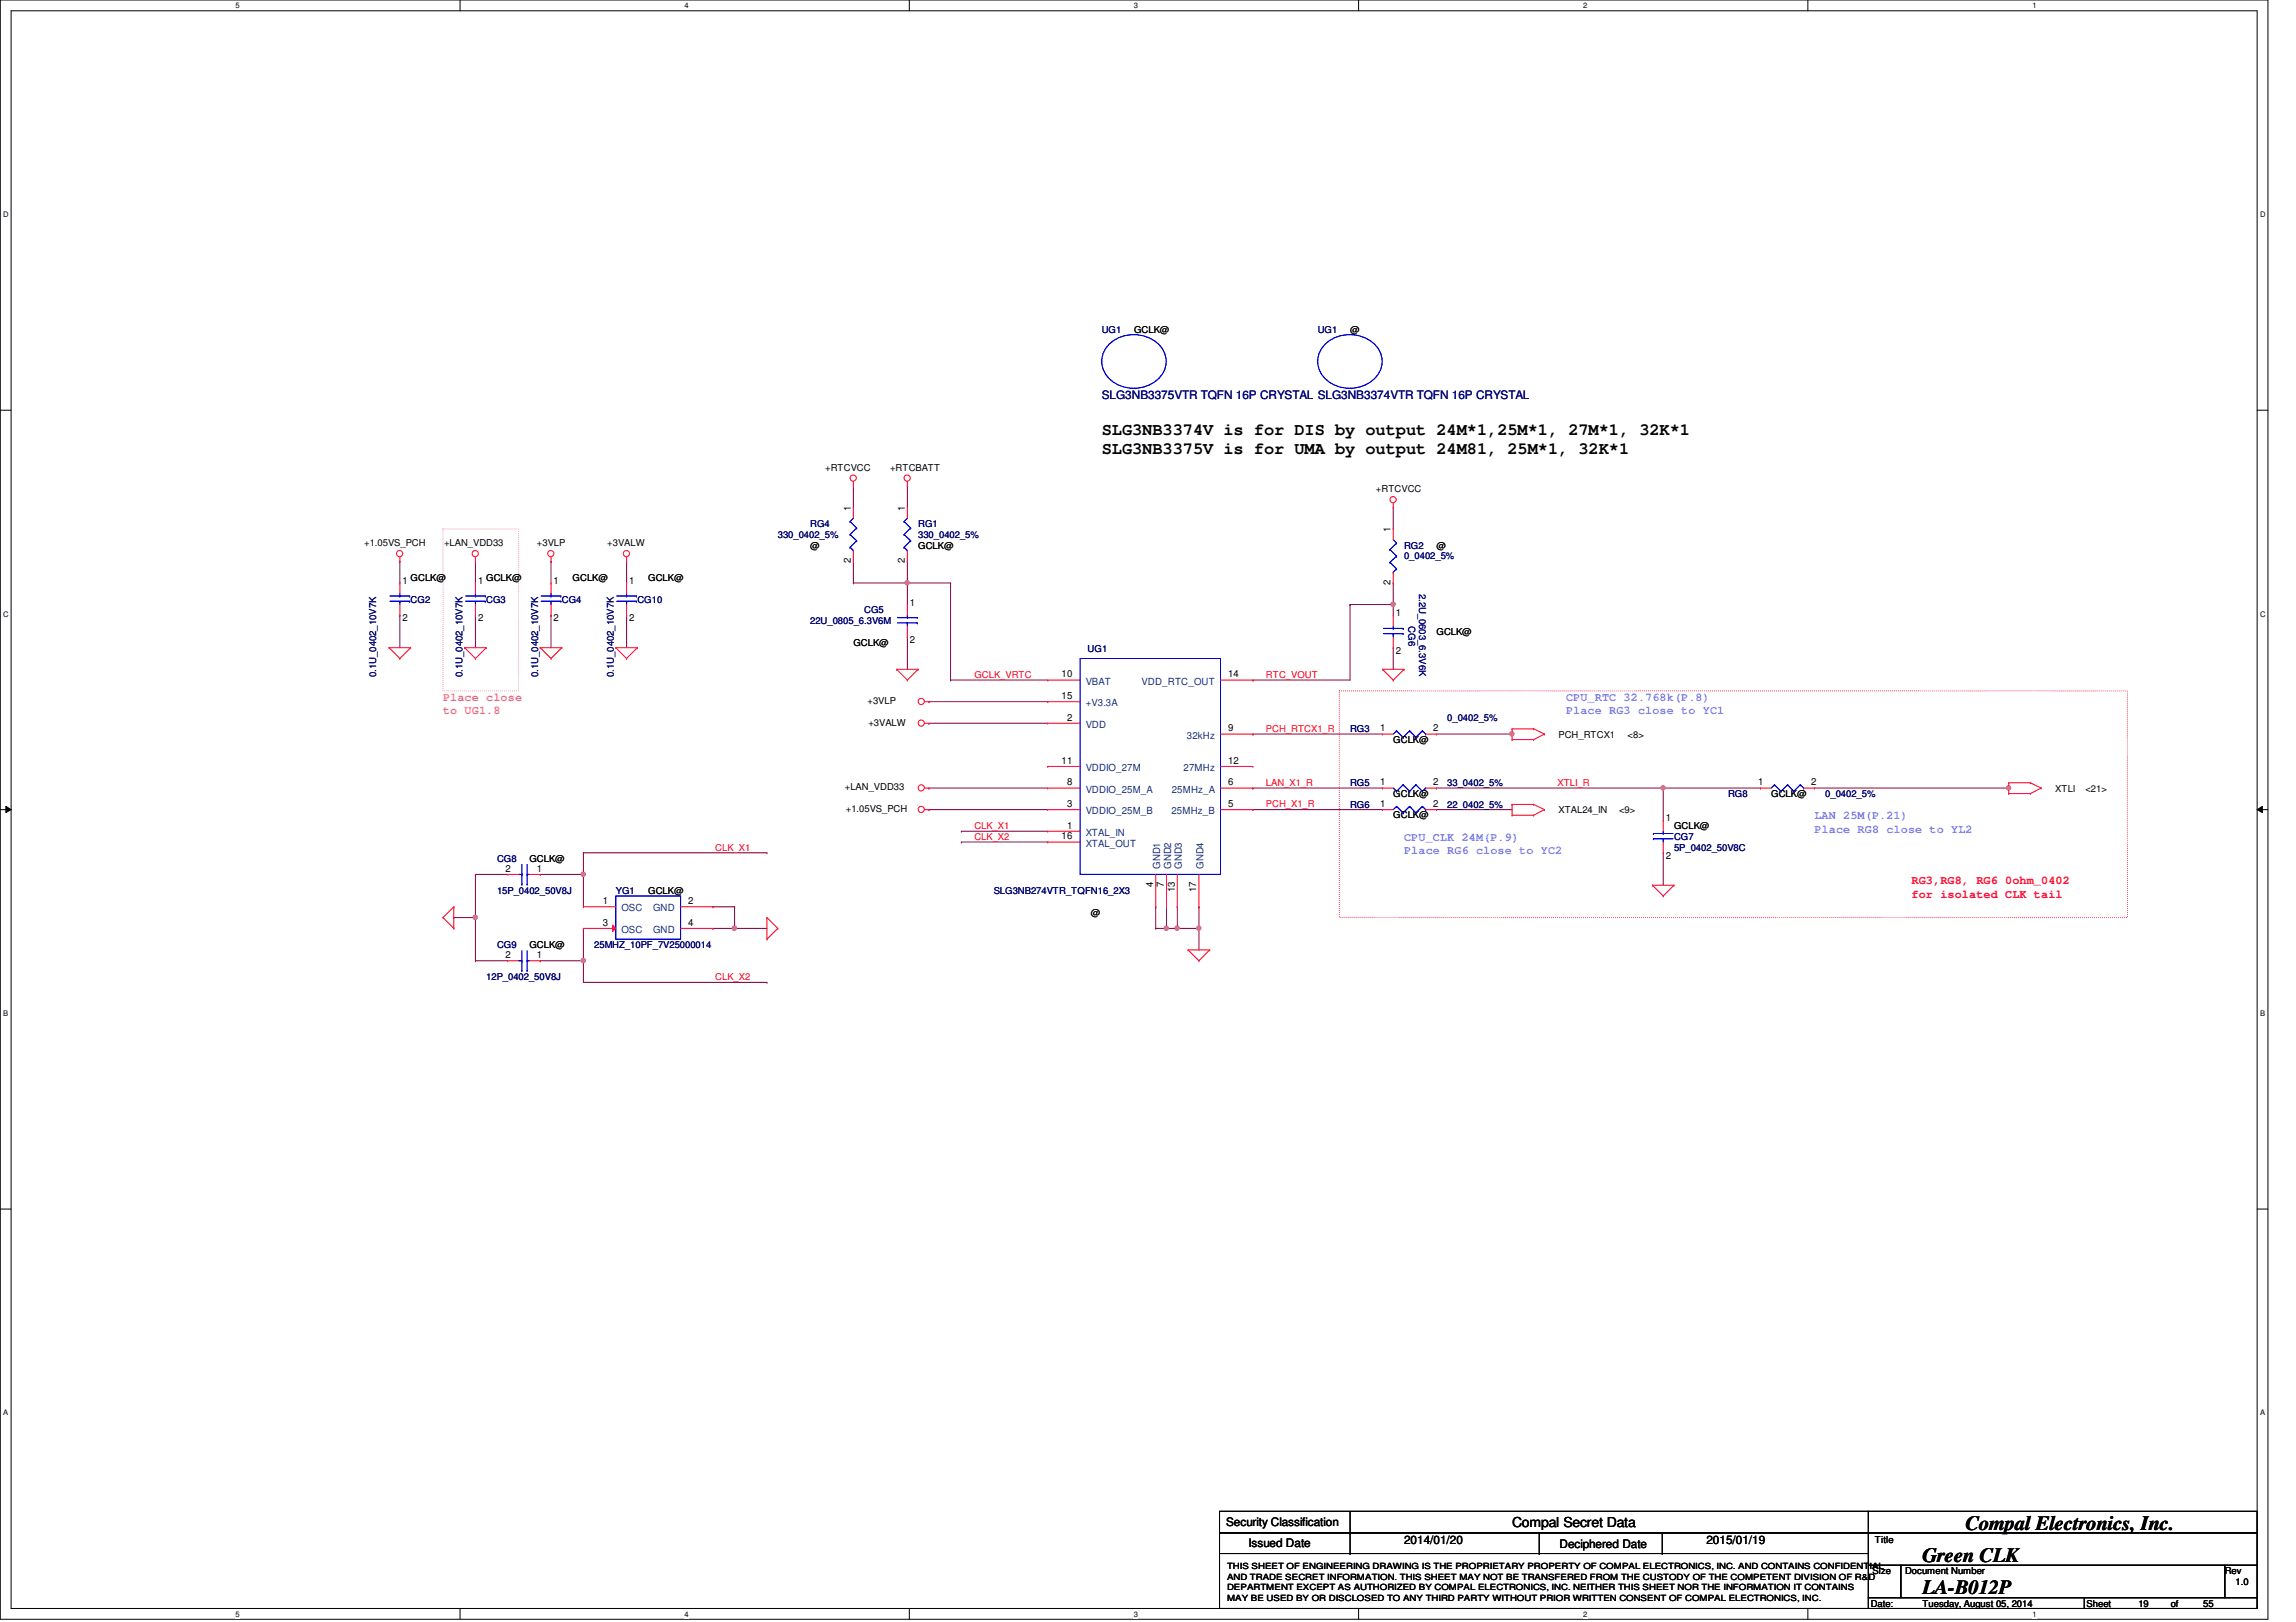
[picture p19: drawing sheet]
<svg xmlns="http://www.w3.org/2000/svg" width="297mm" height="210mm" viewBox="0 0 297 210" stroke-linecap="round" stroke-linejoin="round" font-family="sans-serif">
<defs><g id="words">
<g font-size="2.6">
<text x="254.3" y="198">Compal Electronics, Inc.</text>
<text x="248.7" y="202.1">Green CLK</text>
<text x="248.7" y="206.3">LA-B012P</text>
</g>
<g font-size="2.2">
<text x="142.5" y="56.3">SLG3NB3374V is for DIS by output 24M*1,25M*1, 27M*1, 32K*1</text>
<text x="142.5" y="58.8">SLG3NB3375V is for UMA by output 24M81, 25M*1, 32K*1</text>
</g>
<text font-size="1.8" x="195.6" y="197.6">Compal Secret Data</text>
<text font-size="1.5" fill="#000080" x="142.5" y="51.7">SLG3NB3375VTR TQFN 16P CRYSTAL SLG3NB3374VTR TQFN 16P CRYSTAL</text>
<g font-size="1.5" fill="#f0f">
<text x="57.3" y="90.7">Place close</text>
<text x="57.3" y="92.4">to UG1.8</text>
</g>
<g font-size="1.5" fill="#8080ff">
<text x="202.6" y="90.7">CPU_RTC 32.768k(P.8)</text>
<text x="202.6" y="92.4">Place RG3 close to YC1</text>
<text x="234.7" y="106">LAN 25M(P.21)</text>
<text x="234.7" y="107.8">Place RG8 close to YL2</text>
<text x="181.6" y="108.8">CPU_CLK 24M(P.9)</text>
<text x="181.6" y="110.6">Place RG6 close to YC2</text>
</g>
<g font-size="1.5" fill="#f00">
<text x="247.3" y="114.4">RG3,RG8, RG6 0ohm_0402</text>
<text x="247.3" y="116.2">for isolated CLK tail</text>
</g>
<g font-size="1.5">
<text x="158.6" y="197.5">Security Classification</text>
<text x="161.5" y="200.2">Issued Date</text>
<text x="181.6" y="199.8">2014/01/20</text>
<text x="201.8" y="200.3">Deciphered Date</text>
<text x="220.8" y="199.8">2015/01/19</text>
</g>
<g font-size="1.3">
<text x="110.1" y="66.1" transform="rotate(-90 110.1 66.1)">1</text>
<text x="117" y="66.1" transform="rotate(-90 117 66.1)">1</text>
<text x="179.9" y="68.9" transform="rotate(-90 179.9 68.9)">1</text>
<text x="52.1" y="75.6">1</text>
<text x="61.8" y="75.6">1</text>
<text x="71.6" y="75.6">1</text>
<text x="81.4" y="75.6">1</text>
<text x="110.1" y="72.9" transform="rotate(-90 110.1 72.9)">2</text>
<text x="117" y="72.9" transform="rotate(-90 117 72.9)">2</text>
<text x="179.9" y="75.7" transform="rotate(-90 179.9 75.7)">2</text>
<text x="52.1" y="80.4">2</text>
<text x="61.8" y="80.4">2</text>
<text x="71.6" y="80.4">2</text>
<text x="81.4" y="80.4">2</text>
<text x="117.7" y="78.4">1</text>
<text x="117.7" y="83.2">2</text>
<text x="180.6" y="79.8">1</text>
<text x="137.3" y="87.7">10</text>
<text x="158.9" y="87.7">14</text>
<text x="180.6" y="84.6">2</text>
<text x="137.3" y="90.5">15</text>
<text x="138" y="93.3">2</text>
<text x="158.9" y="94.7">9</text>
<text x="178.6" y="94.7">1</text>
<text x="185.4" y="94.7">2</text>
<text x="137.3" y="98.8">11</text>
<text x="138" y="101.6">8</text>
<text x="158.9" y="101.6">6</text>
<text x="158.9" y="98.8">12</text>
<text x="178.6" y="101.6">1</text>
<text x="185.4" y="101.6">2</text>
<text x="227.5" y="101.6">1</text>
<text x="234.3" y="101.6">2</text>
<text x="138" y="107.2">1</text>
<text x="138" y="104.4">3</text>
<text x="158.9" y="104.4">5</text>
<text x="178.6" y="104.4">1</text>
<text x="185.4" y="104.4">2</text>
<text x="215.5" y="106.3">1</text>
<text x="65.4" y="112.8">2</text>
<text x="69.5" y="112.8">1</text>
<text x="137.3" y="108.6">16</text>
<text x="215.5" y="111.1">2</text>
<text x="78" y="117">1</text>
<text x="78" y="119.8">3</text>
<text x="89" y="117">2</text>
<text x="89" y="119.8">4</text>
<text x="149.2" y="114.8" transform="rotate(-90 149.2 114.8)">4</text>
<text x="150.6" y="114.8" transform="rotate(-90 150.6 114.8)">7</text>
<text x="152" y="115.5" transform="rotate(-90 152 115.5)">13</text>
<text x="154.8" y="115.5" transform="rotate(-90 154.8 115.5)">17</text>
<text x="65.4" y="124">2</text>
<text x="69.5" y="124">1</text>
</g>
<g font-size="1.3" fill="#004080">
<text x="140.5" y="88.6">VBAT</text>
<text x="147.7" y="88.6">VDD_RTC_OUT</text>
<text x="140.5" y="94.2">VDD</text>
<text x="140.5" y="91.4">+V3.3A</text>
<text x="153.5" y="95.6">32kHz</text>
<text x="140.5" y="99.8">VDDIO_27M</text>
<text x="153.1" y="99.8">27MHz</text>
<text x="140.5" y="105.4">VDDIO_25M_B</text>
<text x="140.5" y="102.6">VDDIO_25M_A</text>
<text x="151.6" y="105.4">25MHz_B</text>
<text x="151.6" y="102.6">25MHz_A</text>
<text x="140.5" y="108.2">XTAL_IN</text>
<text x="140.5" y="109.6">XTAL_OUT</text>
<text x="150.1" y="112.4" transform="rotate(-90 150.1 112.4)">GND1</text>
<text x="151.5" y="112.4" transform="rotate(-90 151.5 112.4)">GND2</text>
<text x="152.9" y="112.4" transform="rotate(-90 152.9 112.4)">GND3</text>
<text x="155.7" y="112.4" transform="rotate(-90 155.7 112.4)">GND4</text>
<text x="80.4" y="117.9">OSC</text>
<text x="84.5" y="117.9">GND</text>
<text x="80.4" y="120.7">OSC</text>
<text x="84.5" y="120.7">GND</text>
</g>
<g font-size="1.2" fill="#000080">
<text x="142.5" y="43.1">UG1</text>
<text x="170.5" y="43.1">UG1</text>
<text x="100.6" y="69.6">330_0402_5%</text>
<text x="104.8" y="68.2">RG4</text>
<text x="118.8" y="68.2">RG1</text>
<text x="118.8" y="69.6">330_0402_5%</text>
<text x="181.6" y="71">RG2</text>
<text x="53.1" y="78">CG2</text>
<text x="62.9" y="78">CG3</text>
<text x="72.7" y="78">CG4</text>
<text x="82.5" y="78">CG10</text>
<text x="181.6" y="72.4">0_0402_5%</text>
<text x="183.6" y="76.8" transform="rotate(90 183.6 76.8)">2.2U_0603_6.3V6K</text>
<text x="104.8" y="80.8">22U_0805_6.3V6M</text>
<text x="111.8" y="79.4">CG5</text>
<text x="182.2" y="81" transform="rotate(90 182.2 81)">CG6</text>
<text x="48.7" y="87.6" transform="rotate(-90 48.7 87.6)">0.1U_0402_10V7K</text>
<text x="59.9" y="87.6" transform="rotate(-90 59.9 87.6)">0.1U_0402_10V7K</text>
<text x="69.6" y="87.6" transform="rotate(-90 69.6 87.6)">0.1U_0402_10V7K</text>
<text x="79.4" y="87.6" transform="rotate(-90 79.4 87.6)">0.1U_0402_10V7K</text>
<text x="140.7" y="84.4">UG1</text>
<text x="174.7" y="94.7">RG3</text>
<text x="187.2" y="93.3">0_0402_5%</text>
<text x="174.7" y="101.7">RG5</text>
<text x="187.2" y="101.7">33_0402_5%</text>
<text x="174.7" y="104.5">RG6</text>
<text x="187.2" y="104.5">22_0402_5%</text>
<text x="223.6" y="103.1">RG8</text>
<text x="236.1" y="103.1">0_0402_5%</text>
<text x="64.3" y="111.5">CG8</text>
<text x="216.6" y="108.7">CG7</text>
<text x="216.6" y="110.1">5P_0402_50V8C</text>
<text x="64.3" y="115.7">15P_0402_50V8J</text>
<text x="79.7" y="115.7">YG1</text>
<text x="128.6" y="115.7">SLG3NB274VTR_TQFN16_2X3</text>
<text x="64.3" y="122.7">CG9</text>
<text x="76.9" y="122.7">25MHZ_10PF_7V25000014</text>
<text x="62.9" y="126.9">12P_0402_50V8J</text>
</g>
<g font-size="1.2">
<text x="146.7" y="43.1">GCLK@</text>
<text x="174.7" y="43.1">@</text>
<text x="106.8" y="60.9">+RTCVCC</text>
<text x="115.1" y="60.9">+RTCBATT</text>
<text x="178" y="63.7">+RTCVCC</text>
<text x="47.1" y="70.7">+1.05VS_PCH</text>
<text x="57.4" y="70.7">+LAN_VDD33</text>
<text x="69.5" y="70.7">+3VLP</text>
<text x="78.6" y="70.7">+3VALW</text>
<text x="104.8" y="71">@</text>
<text x="118.8" y="71">GCLK@</text>
<text x="185.8" y="71">@</text>
<text x="53.1" y="75.2">GCLK@</text>
<text x="62.9" y="75.2">GCLK@</text>
<text x="74.1" y="75.2">GCLK@</text>
<text x="83.9" y="75.2">GCLK@</text>
<text x="110.4" y="83.6">GCLK@</text>
<text x="185.8" y="82.2">GCLK@</text>
<text x="112.2" y="91.1">+3VLP</text>
<text x="112.3" y="93.9">+3VALW</text>
<text x="201.6" y="95.5">PCH_RTCX1</text>
<text x="210.6" y="95.5">&lt;8&gt;</text>
<text x="180.3" y="96.1">GCLK@</text>
<text x="109.3" y="102.3">+LAN_VDD33</text>
<text x="109.4" y="105.1">+1.05VS_PCH</text>
<text x="180.3" y="103.1">GCLK@</text>
<text x="180.3" y="105.9">GCLK@</text>
<text x="201.6" y="105.2">XTAL24_IN</text>
<text x="209.5" y="105.2">&lt;9&gt;</text>
<text x="216.6" y="107.3">GCLK@</text>
<text x="229.1" y="103.1">GCLK@</text>
<text x="265.9" y="102.4">XTLI</text>
<text x="269.8" y="102.4">&lt;21&gt;</text>
<text x="68.5" y="111.5">GCLK@</text>
<text x="83.9" y="115.7">GCLK@</text>
<text x="141.1" y="118.5">@</text>
<text x="68.5" y="122.7">GCLK@</text>
<text x="242.3" y="203.7">Size</text>
<text x="242.6" y="199.6">Title</text>
<text x="246.5" y="203.7">Document Number</text>
<text x="287.8" y="203.7">Rev</text>
<text x="242" y="207.9">Date:</text>
<text x="248.7" y="207.9">Tuesday, August 05, 2014</text>
<text x="270" y="207.9">Sheet</text>
<text x="276.6" y="207.9">19</text>
<text x="280.8" y="207.9">of</text>
<text x="285" y="207.9">55</text>
<text x="289.2" y="205.1">1.0</text>
</g>
<g font-size="1.2" fill="#f00">
<text x="126.1" y="87.7">GCLK_VRTC</text>
<text x="163.8" y="87.7">RTC_VOUT</text>
<text x="163.8" y="94.7">PCH_RTCX1_R</text>
<text x="163.8" y="101.7">LAN_X1_R</text>
<text x="201.5" y="101.7">XTLI_R</text>
<text x="126.1" y="107.3">CLK_X1</text>
<text x="163.8" y="104.5">PCH_X1_R</text>
<text x="92.5" y="110.1">CLK_X1</text>
<text x="126.1" y="108.7">CLK_X2</text>
<text x="92.5" y="126.8">CLK_X2</text>
</g>
<g font-size="1.1">
<text x="158.7" y="203.1">THIS SHEET OF ENGINEERING DRAWING IS THE PROPRIETARY PROPERTY OF COMPAL ELECTRONICS, INC. AND CONTAINS CONFIDENTIAL</text>
<text x="158.7" y="204.4">AND TRADE SECRET INFORMATION. THIS SHEET MAY NOT BE TRANSFERED FROM THE CUSTODY OF THE COMPETENT DIVISION OF R&amp;D</text>
<text x="158.7" y="205.8">DEPARTMENT EXCEPT AS AUTHORIZED BY COMPAL ELECTRONICS, INC. NEITHER THIS SHEET NOR THE INFORMATION IT CONTAINS</text>
<text x="158.7" y="207.1">MAY BE USED BY OR DISCLOSED TO ANY THIRD PARTY WITHOUT PRIOR WRITTEN CONSENT OF COMPAL ELECTRONICS, INC.</text>
</g>
<g font-size="1">
<text x="30.5" y="1.1">5</text>
<text x="88.6" y="1.1">4</text>
<text x="146.7" y="1.1">3</text>
<text x="204.8" y="1.1">2</text>
<text x="262.9" y="1.1">1</text>
<text x=".4" y="28.1">D</text>
<text x="292.4" y="28.1">D</text>
<text x=".4" y="79.8">C</text>
<text x="292.4" y="79.8">C</text>
<text x=".4" y="131.5">B</text>
<text x="292.4" y="131.5">B</text>
<text x=".4" y="183.2">A</text>
<text x="292.4" y="183.2">A</text>
<text x="30.5" y="209.2">5</text>
<text x="88.6" y="209.2">4</text>
<text x="146.7" y="209.2">3</text>
<text x="204.8" y="209.2">2</text>
<text x="262.9" y="209.2">1</text>
</g>
</g></defs>
<path d="M0 0h293.4v209.5h-293.4zM1.4 1.4h290.6v206.8h-290.6z" fill="none" stroke="#000" stroke-width=".13"/>
<g fill="#fff">
<path d="M30.5 .2h.5v1.1h-.5z"/>
<path d="M30.5 208.3h.5v1.1h-.5z"/>
</g>
<path d="M59.5 0v1.4M59.5 208.2v1.3" fill="none" stroke="#000" stroke-width=".13"/>
<g fill="#fff">
<path d="M88.6 .2h.5v1.1h-.5z"/>
<path d="M88.6 208.3h.5v1.1h-.5z"/>
</g>
<path d="M117.6 0v1.4M117.6 208.2v1.3" fill="none" stroke="#000" stroke-width=".13"/>
<g fill="#fff">
<path d="M146.7 .2h.5v1.1h-.5z"/>
<path d="M146.7 208.3h.5v1.1h-.5z"/>
</g>
<path d="M175.8 0v1.4M175.8 208.2v1.3" fill="none" stroke="#000" stroke-width=".13"/>
<g fill="#fff">
<path d="M204.8 .2h.6v1.1h-.6z"/>
<path d="M204.8 208.3h.6v1.1h-.6z"/>
</g>
<path d="M233.9 0v1.4M233.9 208.2v1.3" fill="none" stroke="#000" stroke-width=".13"/>
<g fill="#fff">
<path d="M262.9 .2h.6v1.1h-.6z"/>
<path d="M262.9 208.3h.6v1.1h-.6z"/>
<path d="M.4 27.2h.7v1.1h-.7z"/>
<path d="M292.4 27.2h.7v1.1h-.7z"/>
<path d="M.4 78.9h.7v1.1h-.7z"/>
<path d="M292.4 78.9h.7v1.1h-.7z"/>
</g>
<path d="M0 53.1h1.4M292 53.1h1.4" fill="none" stroke="#000" stroke-width=".13"/>
<g fill="#fff">
<path d="M.4 130.6h.7v1.1h-.7z"/>
<path d="M292.4 130.6h.6v1.1h-.6z"/>
</g>
<path d="M0 104.8h1.4M.8 104.4l.6 .4-.6 .4zM292 104.8l.7-.4v.8zM292 104.8h1.4" fill="none" stroke="#000" stroke-width=".13"/>
<path d="M.8 104.4l.6 .4-.6 .4zM292 104.8l.7-.4v.8z" fill="#000"/>
<g fill="#fff">
<path d="M.4 182.3h.7v1.1h-.7z"/>
<path d="M292.4 182.3h.6v1.1h-.6z"/>
</g>
<path d="M0 156.5h1.4M292 156.5h1.4" fill="none" stroke="#000" stroke-width=".13"/>
<path d="M173.3 89.4h101.9v29.3h-101.9z" fill="none" stroke="#f00" stroke-width=".13" stroke-dasharray="0 .3"/>
<path d="M57.3 68.5h9.8v20.9h-9.8z" fill="none" stroke="#f0f" stroke-width=".13" stroke-dasharray="0 .3"/>
<path d="M234.7 102h25.2M259.9 102h.1" fill="none" stroke="#800040" stroke-width=".13"/>
<circle cx="259.8" cy="102" r=".29" fill="#f0f"/>
<circle cx="259.8" cy="102" r=".29" fill="none" stroke="#f0f" stroke-width=".13"/>
<g fill="none" stroke="#800040" stroke-width=".13">
<path d="M58.7 118.7h.1M61.5 113.2h.1M61.5 113.2h4.2M61.5 113.2v5.5h-2.8M69.9 113.2h.1M69.9 113.2h5.6M75.5 113.2h.1M75.5 110.4h23.7M75.5 113.2v4.1M99.2 110.4h.1M61.5 124.3h.1M61.5 124.3h4.2"/>
<path d="M69.9 124.3h.1M75.5 120.1h.1M75.5 120.1v4.2h-5.6"/>
</g>
<circle cx="61.5" cy="118.7" r=".29" fill="#f0f"/>
<circle cx="61.5" cy="118.7" r=".29" fill="none" stroke="#f0f" stroke-width=".13"/>
<path d="M61.5 118.7h.1M61.5 118.7v5.6M75.5 110.4h.1M75.5 110.4v2.8M92.2 117.3h.1M92.2 117.3h2.8M95 117.3h.1M95 117.3v2.8h-2.8M92.2 120.1h.1" fill="none" stroke="#800040" stroke-width=".13"/>
<circle cx="75.4" cy="113.1" r=".29" fill="#f0f"/>
<circle cx="75.4" cy="113.1" r=".29" fill="none" stroke="#f0f" stroke-width=".13"/>
<path d="M95 120.1h.1M95 120.1h4.2" fill="none" stroke="#800040" stroke-width=".13"/>
<circle cx="95" cy="120.1" r=".29" fill="#f0f"/>
<circle cx="95" cy="120.1" r=".29" fill="none" stroke="#f0f" stroke-width=".13"/>
<path d="M75.5 124.3h.1M75.5 124.3v2.8" fill="none" stroke="#800040" stroke-width=".13"/>
<circle cx="75.4" cy="124.3" r=".29" fill="#f0f"/>
<circle cx="75.4" cy="124.3" r=".29" fill="none" stroke="#f0f" stroke-width=".13"/>
<g fill="none" stroke="#800040" stroke-width=".13">
<path d="M120.2 93.6h.1M120.2 90.8h.1M120.2 93.6h15.3M120.2 90.8h15.3M162.1 95h.1M162.1 95h16.8M124.4 109h.1M124.4 107.6h.1M124.4 109h11.1M124.4 107.6h11.1M155.1 117.3h.1M155.1 117.3v2.8h-2.8"/>
<path d="M162.1 102h.1M162.1 104.8h.1M162.1 102h16.8M162.1 104.8h16.8M75.5 127.1h23.7M99.2 127.1h.1M152.3 120.1h.1"/>
</g>
<circle cx="155.1" cy="120.1" r=".29" fill="#f0f"/>
<circle cx="155.1" cy="120.1" r=".29" fill="none" stroke="#f0f" stroke-width=".13"/>
<circle cx="152.3" cy="120.1" r=".29" fill="#f0f"/>
<circle cx="152.3" cy="120.1" r=".29" fill="none" stroke="#f0f" stroke-width=".13"/>
<path d="M149.5 117.3h.1M149.5 117.3v2.8M152.3 117.3h.1M152.3 117.3v2.8h-1.4M150.9 120.1h.1M155.1 120.1h.1M155.1 120.1v2.8" fill="none" stroke="#800040" stroke-width=".13"/>
<circle cx="150.9" cy="120.1" r=".29" fill="#f0f"/>
<circle cx="150.9" cy="120.1" r=".29" fill="none" stroke="#f0f" stroke-width=".13"/>
<path d="M174.7 78.2h.1M174.7 78.2v9.8h-12.6M180.3 78.2h.1M180.3 78.2v1.4M162.1 88h.1M120.2 102h.1M120.2 104.8h.1M120.2 102h15.3M120.2 104.8h15.3M150.9 117.3h.1M150.9 117.3v2.8h-1.4M149.5 120.1h.1" fill="none" stroke="#800040" stroke-width=".13"/>
<circle cx="180.2" cy="78.2" r=".29" fill="#f0f"/>
<circle cx="180.2" cy="78.2" r=".29" fill="none" stroke="#f0f" stroke-width=".13"/>
<path d="M174.7 78.2h.1M174.7 78.2h5.6M180.3 83.8h.1M180.3 83.8v2.8M185.8 95h9.8M195.6 95h.1M185.8 104.8h.1M185.8 104.8h9.8" fill="none" stroke="#800040" stroke-width=".13"/>
<circle cx="195.6" cy="95" r=".29" fill="#f0f"/>
<circle cx="195.6" cy="95" r=".29" fill="none" stroke="#f0f" stroke-width=".13"/>
<g fill="none" stroke="#800040" stroke-width=".13">
<path d="M117.4 62.9h.1M117.4 75.4h.1M117.4 62.9v2.8M117.4 75.4v2.8M117.4 75.4h5.6M123 75.4h.1M123 75.4v12.6M180.3 75.4h.1M180.3 65.7h.1M180.3 65.7v2.8M180.3 75.4v2.8M117.4 82.4h.1"/>
<path d="M117.4 82.4v4.2M123 88h.1M123 88h12.5"/>
</g>
<circle cx="117.4" cy="75.4" r=".29" fill="#f0f"/>
<circle cx="117.4" cy="75.4" r=".29" fill="none" stroke="#f0f" stroke-width=".13"/>
<g fill="none" stroke="#800040" stroke-width=".13">
<path d="M51.7 72.6h.1M51.7 79.6h.1M51.7 72.6v2.8M51.7 79.6v4.2M61.5 72.6h.1M61.5 79.6h.1M61.5 72.6v2.8M61.5 79.6v4.2M71.3 72.6h.1M71.3 79.6h.1M71.3 72.6v2.8M71.3 79.6v4.2"/>
<path d="M81.1 72.6h.1M81.1 79.6h.1M81.1 72.6v2.8M81.1 79.6v4.2M117.4 72.6h.1M117.4 72.6v2.8M215.2 102h.1M215.2 102v4.2"/>
</g>
<circle cx="215.1" cy="102" r=".29" fill="#f0f"/>
<circle cx="215.1" cy="102" r=".29" fill="none" stroke="#f0f" stroke-width=".13"/>
<path d="M110.4 65.7h.1M110.4 75.4h.1M110.4 62.9v2.8M110.4 72.6v2.8M110.4 75.4h7M117.4 75.4h.1M185.8 102h.1M185.8 102h41.9M215.2 110.4h.1M215.2 110.4v4.2M227.7 102h.1" fill="none" stroke="#800040" stroke-width=".13"/>
<g fill="none" stroke="#f00" stroke-width=".13">
<path d="M51.7 72.6h.1M51.7 72.1v.5M61.5 72.6h.1M61.5 75.4h.1M61.5 79.6h.1M61.5 72.1v.5M61.5 75.4v1.4M61.5 78.2v1.4M71.3 72.6h.1M71.3 75.4h.1M71.3 79.6h.1M71.3 72.1v.5"/>
<path d="M71.3 75.4v1.4M71.3 78.2v1.4M81.1 72.6h.1M81.1 75.4h.1M81.1 79.6h.1M81.1 72.1v.5M81.1 75.4v1.4M81.1 78.2v1.4M110.4 62.9h.1M110.4 65.7h.1M110.4 72.6h.1M110.4 62.3v.6"/>
<path d="M110.4 65.7v1.4M110.4 71.2v1.4M117.4 62.9h.1M117.4 65.7h.1M117.4 72.6h.1M117.4 62.3v.6M117.4 65.7v1.4M117.4 71.2v1.4M180.3 65.7h.1M180.3 68.5h.1M180.3 75.4h.1M180.3 79.6h.1"/>
<path d="M180.3 65.1v.6M180.3 68.5v1.3M180.3 74v1.4M180.3 79.6v1.4M50.3 83.8h.1M50.3 83.8h2.8M50.3 83.8l1.4 1.4M51.7 85.2h.1M53.1 83.8h.1M53.1 83.8l-1.4 1.4M60.1 83.8h.1M60.1 83.8h2.8"/>
<path d="M60.1 83.8l1.4 1.4M61.5 85.2h.1M62.9 83.8h.1M62.9 83.8l-1.4 1.4M69.9 83.8h.1M69.9 83.8h2.8M69.9 83.8l1.4 1.4M71.3 85.2h.1M72.7 83.8h.1M72.7 83.8l-1.4 1.4M79.7 83.8h.1M79.7 83.8h2.8"/>
<path d="M79.7 83.8l1.4 1.4M81.1 85.2h.1M82.5 83.8h.1M82.5 83.8l-1.4 1.4M116 86.6h.1M116 86.6h2.8M116 86.6l1.4 1.4M117.4 88h.1M118.8 86.6h.1M118.8 86.6l-1.4 1.4M119.6 90.8h.6M119.6 93.6h.6"/>
<path d="M120.2 90.8h.1M120.2 93.6h.1M178.9 86.6h.1M178.9 95h.1M178.9 86.6h2.7M178.9 86.6l1.4 1.4M178.9 95h1.4M180.3 88h.1M180.3 83.8h.1M180.3 82.4v1.4M181.6 86.6h.1M181.6 86.6l-1.3 1.4"/>
<path d="M184.4 95h1.4M185.8 95h.1M195.6 95.7h.1M195.6 94.3h.1M195.6 94.3v1.4M195.6 94.3h2.8M195.6 95.7h2.8M198.4 94.3h.1M198.4 95.7h.1M198.4 94.3l1.4 .7M199.8 95h.1M199.8 95l-1.4 .7"/>
<path d="M57.3 118.7h.1M57.3 118.7l1.4 1.4M58.7 117.3h.1M58.7 117.3v2.8M58.7 117.3l-1.4 1.4M75.5 117.3h.1M75.5 117.3h4.2M99.2 118.7h.1M99.2 118.7v2.8M99.2 118.7l1.4 1.4M119.6 104.8h.6M119.6 102h.6"/>
<path d="M120.2 104.8h.1M120.2 102h.1M178.9 102h.1M178.9 104.8h.1M178.9 104.8h1.4M178.9 102h1.4M184.4 104.8h1.4M184.4 102h1.4M185.8 102h.1M185.8 104.8h.1M195.6 105.5h.1M195.6 104.1h.1"/>
<path d="M195.6 104.1h2.8M195.6 105.5h2.8M195.6 104.1v1.4M198.4 104.1h.1M198.4 105.5h.1M198.4 104.1l1.4 .7M199.8 104.8h.1M199.8 104.8l-1.4 .7M213.8 114.6h.1M213.8 114.6h2.8M213.8 114.6l1.4 1.4M215.2 116h.1"/>
<path d="M215.2 106.2h.1M215.2 110.4h.1M215.2 106.2v1.4M215.2 109v1.4M216.6 114.6h.1M216.6 114.6l-1.4 1.4M227.7 102h.1M227.7 102h1.4M233.3 102h1.4M234.7 102h.1M259.9 102.7h.1M259.9 101.3h.1"/>
<path d="M259.9 101.3h2.8M259.9 102.7h2.8M259.9 101.3v1.4M262.7 101.3h.1M262.7 102.7h.1M262.7 101.3l1.4 .7M264.1 102h.1M264.1 102l-1.4 .7M58.7 120.1h.1M99.2 121.5h.1M100.6 120.1h.1M100.6 120.1l-1.4 1.4"/>
<path d="M153.7 122.9h.1M153.7 122.9h2.8M153.7 122.9l1.4 1.4M155.1 124.3h.1M156.5 122.9h.1M156.5 122.9l-1.4 1.4"/>
<circle cx="51.7" cy="71.6" r=".4"/>
<circle cx="61.5" cy="71.6" r=".4"/>
<circle cx="71.3" cy="71.6" r=".4"/>
<circle cx="81" cy="71.6" r=".4"/>
<circle cx="110.4" cy="61.9" r=".4"/>
<circle cx="117.4" cy="61.9" r=".4"/>
<circle cx="180.2" cy="64.7" r=".4"/>
<circle cx="119.2" cy="90.8" r=".4"/>
<circle cx="119.2" cy="93.6" r=".4"/>
<circle cx="119.2" cy="104.7" r=".4"/>
<circle cx="119.2" cy="102" r=".4"/>
</g>
<g fill="none" stroke="#000" stroke-width=".13">
<path d="M157.8 195.6h83.9v2.8h-83.9zM157.8 198.4h83.9v2.6h-83.9zM174.7 198.4h.1M174.7 195.6v5.4M199.1 198.4v2.6M215 198.4v2.6M241.7 195.6h50.3v2.8h-50.3zM241.7 198.4h50.3v4.2h-50.3zM157.8 201h83.9v7.2h-83.9zM174.7 201h.1M199.1 201h.1M215 201h.1"/>
<path d="M241.7 202.6h4.2v4.2h-4.2zM241.7 206.8h28v1.4h-28zM245.9 202.6h41.9v4.2h-41.9zM269.7 206.8h22.3v1.4h-22.3zM287.8 202.6h4.2v4.2h-4.2z"/>
</g>
<g fill="none" stroke="#00f" stroke-width=".13">
<path d="M60.2 77.8h2.6M60.2 77.1h2.6M61.5 77.1h.1M61.5 77.8h.1M61.5 76.8v.3M61.5 77.8v.4M62.8 77.8h.1M62.8 77.1h.1M70 77.8h2.6M70 77.1h2.6M71.3 77.1h.1M71.3 77.8h.1"/>
<path d="M71.3 76.8v.3M71.3 77.8v.4M72.6 77.8h.1M72.6 77.1h.1M79.8 77.8h2.5M79.8 77.1h2.5M81.1 77.1h.1M81.1 77.8h.1M81.1 76.8v.3M81.1 77.8v.4M82.3 77.8h.1M82.3 77.1h.1"/>
<path d="M110 67.5h.1M110 69.2h.1M110 70.8h.1M110 67.5l.8 .8M110 69.2l.8 .8M110 70.8l.4 .4M110.4 71.2h.1M110.4 67.1l-.4 .4M110.8 68.3h.1M110.8 70h.1M110.8 68.3l-.8 .9M110.8 70l-.8 .8"/>
<path d="M117 67.5h.1M117 69.2h.1M117 70.8h.1M117 67.5l.8 .8M117 69.2l.8 .8M117 70.8l.4 .4M117.4 71.2h.1M117.4 67.1l-.4 .4M117.8 68.3h.1M117.8 70h.1M117.8 68.3l-.8 .9M117.8 70l-.8 .8"/>
<path d="M179.8 71.1h.1M179.8 72.8h.1M179.8 71.1l.9 .9M179.8 72.8l.9 .8M180.3 74h.1M180.3 69.8l.4 .5M180.7 70.3h.1M180.7 72h.1M180.7 73.6h.1M180.7 70.3l-.9 .8M180.7 72l-.9 .8M180.7 73.6l-.4 .4"/>
<path d="M179 82h2.5M179 81.3h2.5M180.3 81.3h.1M180.3 82h.1M180.3 81v.3M180.3 82v.4M180.7 94.6h.1M180.7 94.6l-.4 .4M180.7 94.6l.8 .8M181.5 82h.1M181.5 81.3h.1M181.5 95.4h.1"/>
<path d="M182.4 94.6h.1M182.4 94.6l-.9 .8M182.4 94.6l.8 .8M183.2 95.4h.1M184 94.6h.1M184 94.6l-.8 .8M184 94.6l.4 .4M184.4 95h.1M79.7 116h8.3v5.5h-8.3zM180.3 102l.4 .4M180.7 102.4h.1M180.7 104.4h.1"/>
<path d="M180.7 104.4l-.4 .4M180.7 104.4l.8 .8M181.5 101.6h.1M181.5 105.2h.1M181.5 101.6l-.8 .8M181.5 101.6l.9 .8M182.4 102.4h.1M182.4 104.4h.1M182.4 104.4l-.9 .8M182.4 104.4l.8 .8M183.2 101.6h.1M183.2 105.2h.1"/>
<path d="M183.2 101.6l-.8 .8M183.2 101.6l.8 .8M184 102.4h.1M184 104.4h.1M184 104.4l-.8 .8M184 104.4l.4 .4M184.4 102h.1M184.4 104.8h.1M184.4 102l-.4 .4M213.9 108.5h.1M213.9 107.9h.1M213.9 108.5h2.5"/>
<path d="M213.9 107.9h2.5M215.2 107.9h.1M215.2 108.5h.1M215.2 107.6v.3M215.2 108.5v.5M229.6 101.6h.1M229.6 101.6l-.5 .4M229.6 101.6l.8 .8M230.4 102.4h.1M231.3 101.6h.1M231.3 101.6l-.9 .8M231.3 101.6l.8 .8"/>
<path d="M232.1 102.4h.1M232.9 101.6h.1M232.9 101.6l-.8 .8M232.9 101.6l.4 .4M233.3 102h.1"/>
</g>
<path d="M79.2 119.7l.5 .4-.5 .5z" fill="#f00"/>
<g fill="none" stroke="#f00" stroke-width=".13">
<path d="M51.7 75.4h.1M51.7 79.6h.1M51.7 75.4v1.4M51.7 78.2v1.4M117.4 78.2h.1M117.4 78.2v1.4M117.4 82.4h.1M117.4 81v1.4M135.5 93.6h.1M135.5 88h.1M135.5 99.2h.1M135.5 90.8h.1"/>
<path d="M135.5 93.6h4.2M135.5 88h4.2M135.5 99.2h4.2M135.5 90.8h4.2M157.9 95h4.2M157.9 88h4.2M157.9 99.2h4.2M162.1 95h.1M162.1 99.2h.1M162.1 88h.1M65.7 113.2h.1M65.7 113.2h1.4"/>
<path d="M68.5 113.2h1.4M69.9 113.2h.1M79.2 119.7l.5 .4-.5 .5zM88 117.3h4.2M92.2 117.3h.1M135.5 107.6h.1M135.5 104.8h.1M135.5 102h.1M135.5 109h.1M135.5 107.6h4.2M135.5 104.8h4.2M135.5 102h4.2"/>
<path d="M135.5 109h4.2M149.5 117.3h.1M149.5 113.2v4.1M150.9 117.3h.1M150.9 113.2v4.1M152.3 117.3h.1M152.3 113.2v4.1M155.1 117.3h.1M155.1 113.2v4.1M157.9 104.8h4.2M157.9 102h4.2M162.1 104.8h.1"/>
<path d="M162.1 102h.1M65.7 124.3h.1M65.7 124.3h1.4M68.5 124.3h1.4M69.9 124.3h.1M75.5 120.1h.1M75.5 120.1h4.2M88 120.1h4.2M92.2 120.1h.1"/>
</g>
<g fill="none" stroke="#00f" stroke-width=".13">
<path d="M143.8 44.3a4.6 4.6 0 0 1 6.7 1.1 3.3 3.3 0 0 1-2.2 4.6 4.5 4.5 0 0 1-5.4-1.9 3.1 3.1 0 0 1 .9-3.8zM171.7 44.3a4.6 4.6 0 0 1 6.8 1.1 3.3 3.3 0 0 1-2.3 4.6 4.5 4.5 0 0 1-5.4-1.9 3.1 3.1 0 0 1 .9-3.8zM50.5 77.8h2.5M50.5 77.1h2.5M51.7 77.1h.1M51.7 77.8h.1M51.7 76.8v.3M51.7 77.8v.4M53 77.8h.1M53 77.1h.1M116.1 79.9h2.6M117.4 79.9h.1"/>
<path d="M117.4 79.6v.3M118.7 79.9h.1M116.1 80.6h2.6M117.4 80.6h.1M117.4 80.6v.4M118.7 80.6h.1M139.7 85.2h18.2v28h-18.2zM67.1 113.2h.4M67.5 114.4h.1M67.5 113.2h.1M67.5 111.9v2.5M68.2 113.2h.1"/>
<path d="M68.2 114.4h.1M68.2 113.2h.3M68.2 111.9v2.5M67.1 124.3h.4M67.5 125.6h.1M67.5 124.3h.1M67.5 123.1v2.5M68.2 124.3h.1M68.2 125.6h.1M68.2 123.1v2.5M68.2 124.3h.3"/>
</g>
<circle cx="259.8" cy="102" r=".29" fill="#f0f"/>
<circle cx="259.8" cy="102" r=".29" fill="none" stroke="#f0f" stroke-width=".13"/>
<circle cx="61.5" cy="118.7" r=".29" fill="#f0f"/>
<circle cx="61.5" cy="118.7" r=".29" fill="none" stroke="#f0f" stroke-width=".13"/>
<circle cx="75.4" cy="113.1" r=".29" fill="#f0f"/>
<circle cx="75.4" cy="113.1" r=".29" fill="none" stroke="#f0f" stroke-width=".13"/>
<circle cx="95" cy="120.1" r=".29" fill="#f0f"/>
<circle cx="95" cy="120.1" r=".29" fill="none" stroke="#f0f" stroke-width=".13"/>
<circle cx="75.4" cy="124.3" r=".29" fill="#f0f"/>
<circle cx="75.4" cy="124.3" r=".29" fill="none" stroke="#f0f" stroke-width=".13"/>
<circle cx="155.1" cy="120.1" r=".29" fill="#f0f"/>
<circle cx="155.1" cy="120.1" r=".29" fill="none" stroke="#f0f" stroke-width=".13"/>
<circle cx="152.3" cy="120.1" r=".29" fill="#f0f"/>
<circle cx="152.3" cy="120.1" r=".29" fill="none" stroke="#f0f" stroke-width=".13"/>
<circle cx="150.9" cy="120.1" r=".29" fill="#f0f"/>
<circle cx="150.9" cy="120.1" r=".29" fill="none" stroke="#f0f" stroke-width=".13"/>
<circle cx="180.2" cy="78.2" r=".29" fill="#f0f"/>
<circle cx="180.2" cy="78.2" r=".29" fill="none" stroke="#f0f" stroke-width=".13"/>
<circle cx="195.6" cy="95" r=".29" fill="#f0f"/>
<circle cx="195.6" cy="95" r=".29" fill="none" stroke="#f0f" stroke-width=".13"/>
<circle cx="117.4" cy="75.4" r=".29" fill="#f0f"/>
<circle cx="117.4" cy="75.4" r=".29" fill="none" stroke="#f0f" stroke-width=".13"/>
<circle cx="215.1" cy="102" r=".29" fill="#f0f"/>
<circle cx="215.1" cy="102" r=".29" fill="none" stroke="#f0f" stroke-width=".13"/>
<use href="#words"/>
</svg>
